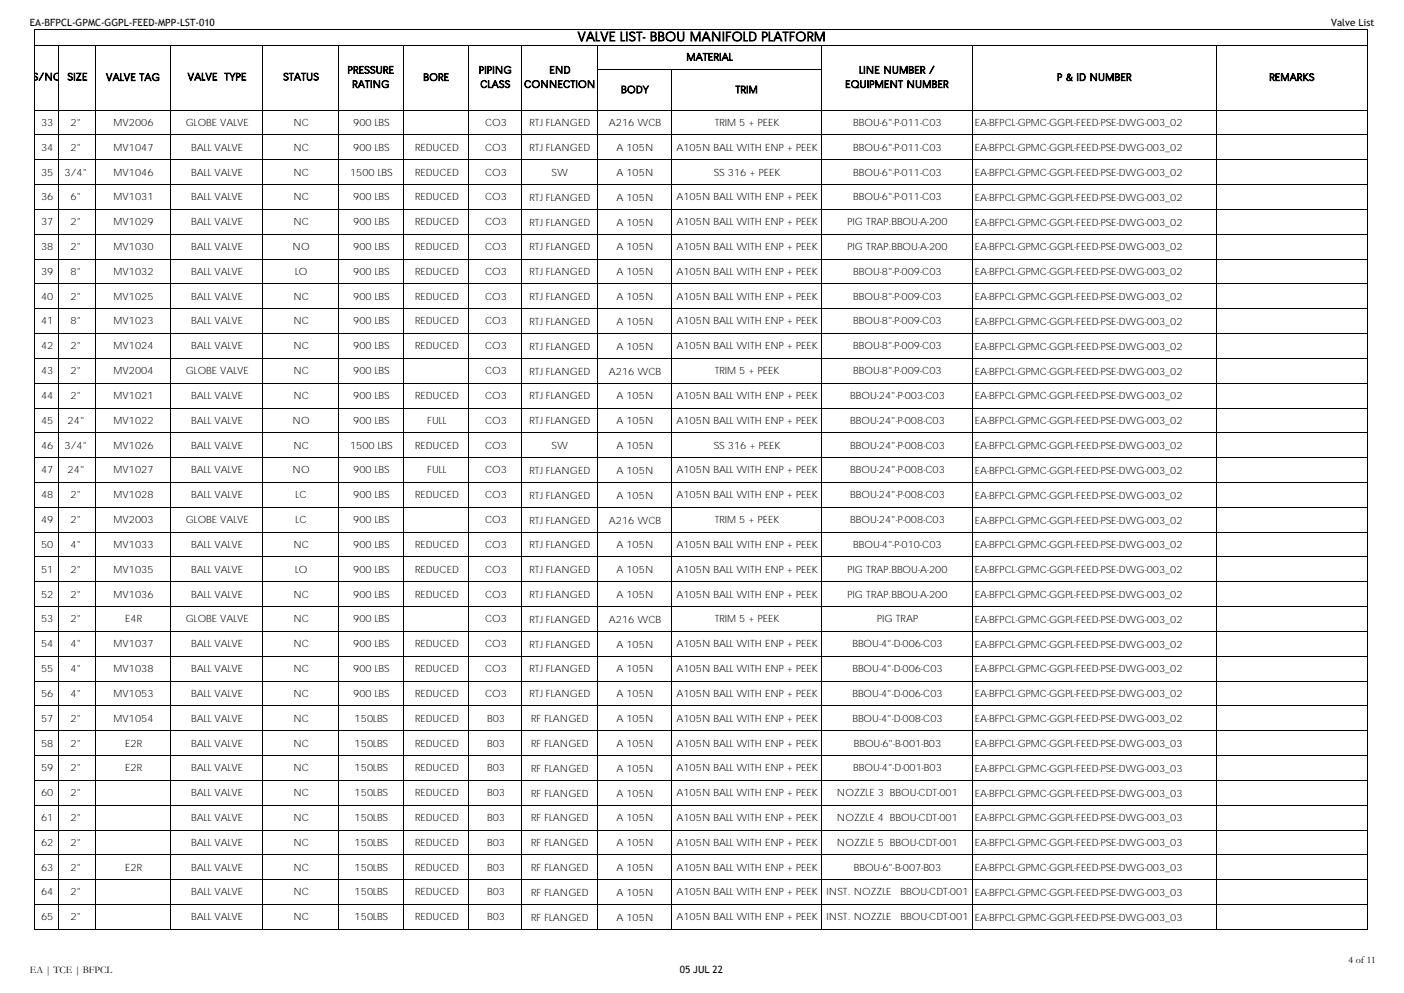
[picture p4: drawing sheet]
<svg xmlns="http://www.w3.org/2000/svg" width="297mm" height="210mm" viewBox="0 0 297 210" stroke-linecap="round" stroke-linejoin="round" font-family="sans-serif">
<defs><g id="words">
<text font-size="2.7" x="122.2" y="8.7">VALVE LIST- BBOU MANIFOLD PLATFORM</text>
<g font-size="2.1">
<text x="6.3" y="5.4">EA-BFPCL-GPMC-GGPL-FEED-MPP-LST-010</text>
<text x="281.6" y="5.4">Valve List</text>
<text x="6.9" y="17">S/NO SIZE</text>
<text x="22.4" y="17.1">VALVE TAG</text>
<text x="39.7" y="17">VALVE</text>
<text x="47.5" y="17">TYPE</text>
<text x="59.9" y="17">STATUS</text>
<text x="73.5" y="15.5">PRESSURE</text>
<text x="89.5" y="17.1">BORE</text>
<text x="101.3" y="15.5">PIPING</text>
<text x="116.2" y="15.5">END</text>
<text x="145.2" y="12.8">MATERIAL</text>
<text x="181.8" y="15.5">LINE NUMBER /</text>
<text x="223.6" y="17.1">P &amp; ID NUMBER</text>
<text x="268.5" y="17.1">REMARKS</text>
<text x="74.5" y="18.5">RATING</text>
<text x="101.6" y="18.5">CLASS</text>
<text x="110.9" y="18.5">CONNECTION</text>
<text x="131.4" y="19.7">BODY</text>
<text x="155.6" y="19.7">TRIM</text>
<text x="178.8" y="18.5">EQUIPMENT NUMBER</text>
<text x="8.7" y="26.6">33</text>
<text x="14.9" y="26.6">2&quot;</text>
<text x="24" y="26.6">MV2006</text>
<text x="39.3" y="26.6">GLOBE VALVE</text>
<text x="62.1" y="26.6">NC</text>
<text x="74.7" y="26.6">900 LBS</text>
<text x="102.6" y="26.6">CO3</text>
<text x="112" y="26.7">RTJ FLANGED</text>
<text x="128.8" y="26.7">A216 WCB</text>
<text x="151.2" y="26.6">TRIM 5 + PEEK</text>
<text x="180.5" y="26.6">BBOU-6&quot;-P-011-C03</text>
<text x="206.2" y="26.7">EA-BFPCL-GPMC-GGPL-FEED-PSE-DWG-003_02</text>
<text x="8.7" y="31.9">34</text>
<text x="14.9" y="31.9">2&quot;</text>
<text x="24" y="31.9">MV1047</text>
<text x="40.5" y="31.9">BALL VALVE</text>
<text x="62.1" y="31.9">NC</text>
<text x="74.7" y="31.9">900 LBS</text>
<text x="87.8" y="31.9">REDUCED</text>
<text x="102.6" y="31.9">CO3</text>
<text x="112" y="32">RTJ FLANGED</text>
<text x="130.4" y="32">A 105N</text>
<text x="143.1" y="31.9">A105N BALL WITH ENP + PEEK</text>
<text x="180.5" y="31.9">BBOU-6&quot;-P-011-C03</text>
<text x="206.2" y="32">EA-BFPCL-GPMC-GGPL-FEED-PSE-DWG-003_02</text>
<text x="8.7" y="37.1">35</text>
<text x="13.7" y="37.1">3/4&quot;</text>
<text x="24" y="37.1">MV1046</text>
<text x="40.5" y="37.1">BALL VALVE</text>
<text x="62.1" y="37.1">NC</text>
<text x="74" y="37.1">1500 LBS</text>
<text x="87.8" y="37.1">REDUCED</text>
<text x="102.6" y="37.1">CO3</text>
<text x="116.7" y="37.2">SW</text>
<text x="130.4" y="37.2">A 105N</text>
<text x="151" y="37.1">SS 316 + PEEK</text>
<text x="180.5" y="37.1">BBOU-6&quot;-P-011-C03</text>
<text x="206.2" y="37.2">EA-BFPCL-GPMC-GGPL-FEED-PSE-DWG-003_02</text>
<text x="8.7" y="42.4">36</text>
<text x="8.7" y="47.6">37</text>
<text x="14.9" y="42.4">6&quot;</text>
<text x="14.9" y="47.6">2&quot;</text>
<text x="24" y="42.4">MV1031</text>
<text x="24" y="47.6">MV1029</text>
<text x="40.5" y="42.4">BALL VALVE</text>
<text x="40.5" y="47.6">BALL VALVE</text>
<text x="62.1" y="42.4">NC</text>
<text x="62.1" y="47.6">NC</text>
<text x="74.7" y="42.4">900 LBS</text>
<text x="74.7" y="47.6">900 LBS</text>
<text x="87.8" y="42.4">REDUCED</text>
<text x="87.8" y="47.6">REDUCED</text>
<text x="102.6" y="42.4">CO3</text>
<text x="102.6" y="47.6">CO3</text>
<text x="112" y="42.5">RTJ FLANGED</text>
<text x="112" y="47.7">RTJ FLANGED</text>
<text x="130.4" y="42.5">A 105N</text>
<text x="130.4" y="47.7">A 105N</text>
<text x="143.1" y="42.4">A105N BALL WITH ENP + PEEK</text>
<text x="143.1" y="47.6">A105N BALL WITH ENP + PEEK</text>
<text x="179.3" y="47.6">PIG TRAP.BBOU-A-200</text>
<text x="180.5" y="42.4">BBOU-6&quot;-P-011-C03</text>
<text x="206.2" y="42.5">EA-BFPCL-GPMC-GGPL-FEED-PSE-DWG-003_02</text>
<text x="206.2" y="47.7">EA-BFPCL-GPMC-GGPL-FEED-PSE-DWG-003_02</text>
<text x="8.7" y="52.9">38</text>
<text x="14.9" y="52.9">2&quot;</text>
<text x="24" y="52.9">MV1030</text>
<text x="40.5" y="52.9">BALL VALVE</text>
<text x="61.9" y="52.9">NO</text>
<text x="74.7" y="52.9">900 LBS</text>
<text x="87.8" y="52.9">REDUCED</text>
<text x="102.6" y="52.9">CO3</text>
<text x="112" y="53">RTJ FLANGED</text>
<text x="130.4" y="53">A 105N</text>
<text x="143.1" y="52.9">A105N BALL WITH ENP + PEEK</text>
<text x="179.3" y="52.9">PIG TRAP.BBOU-A-200</text>
<text x="206.2" y="53">EA-BFPCL-GPMC-GGPL-FEED-PSE-DWG-003_02</text>
<text x="8.7" y="58.1">39</text>
<text x="14.9" y="58.1">8&quot;</text>
<text x="24" y="58.1">MV1032</text>
<text x="40.5" y="58.1">BALL VALVE</text>
<text x="62.4" y="58.1">LO</text>
<text x="74.7" y="58.1">900 LBS</text>
<text x="87.8" y="58.1">REDUCED</text>
<text x="102.6" y="58.1">CO3</text>
<text x="112" y="58.2">RTJ FLANGED</text>
<text x="130.4" y="58.2">A 105N</text>
<text x="143.1" y="58.1">A105N BALL WITH ENP + PEEK</text>
<text x="180.5" y="58.1">BBOU-8&quot;-P-009-C03</text>
<text x="206.2" y="58.2">EA-BFPCL-GPMC-GGPL-FEED-PSE-DWG-003_02</text>
<text x="8.7" y="63.4">40</text>
<text x="14.9" y="63.4">2&quot;</text>
<text x="24" y="63.4">MV1025</text>
<text x="40.5" y="63.4">BALL VALVE</text>
<text x="62.1" y="63.4">NC</text>
<text x="74.7" y="63.4">900 LBS</text>
<text x="87.8" y="63.4">REDUCED</text>
<text x="102.6" y="63.4">CO3</text>
<text x="112" y="63.5">RTJ FLANGED</text>
<text x="130.4" y="63.5">A 105N</text>
<text x="143.1" y="63.4">A105N BALL WITH ENP + PEEK</text>
<text x="180.5" y="63.4">BBOU-8&quot;-P-009-C03</text>
<text x="206.2" y="63.5">EA-BFPCL-GPMC-GGPL-FEED-PSE-DWG-003_02</text>
<text x="8.7" y="68.6">41</text>
<text x="14.9" y="68.6">8&quot;</text>
<text x="24" y="68.6">MV1023</text>
<text x="40.5" y="68.6">BALL VALVE</text>
<text x="62.1" y="68.6">NC</text>
<text x="74.7" y="68.6">900 LBS</text>
<text x="87.8" y="68.6">REDUCED</text>
<text x="102.6" y="68.6">CO3</text>
<text x="112" y="68.7">RTJ FLANGED</text>
<text x="130.4" y="68.7">A 105N</text>
<text x="143.1" y="68.6">A105N BALL WITH ENP + PEEK</text>
<text x="180.5" y="68.6">BBOU-8&quot;-P-009-C03</text>
<text x="206.2" y="68.7">EA-BFPCL-GPMC-GGPL-FEED-PSE-DWG-003_02</text>
<text x="8.7" y="73.9">42</text>
<text x="14.9" y="73.9">2&quot;</text>
<text x="24" y="73.9">MV1024</text>
<text x="40.5" y="73.9">BALL VALVE</text>
<text x="62.1" y="73.9">NC</text>
<text x="74.7" y="73.9">900 LBS</text>
<text x="87.8" y="73.9">REDUCED</text>
<text x="102.6" y="73.9">CO3</text>
<text x="112" y="74">RTJ FLANGED</text>
<text x="130.4" y="74">A 105N</text>
<text x="143.1" y="73.9">A105N BALL WITH ENP + PEEK</text>
<text x="180.5" y="73.9">BBOU-8&quot;-P-009-C03</text>
<text x="206.2" y="74">EA-BFPCL-GPMC-GGPL-FEED-PSE-DWG-003_02</text>
<text x="8.7" y="79.1">43</text>
<text x="14.9" y="79.1">2&quot;</text>
<text x="24" y="79.1">MV2004</text>
<text x="39.3" y="79.1">GLOBE VALVE</text>
<text x="62.1" y="79.1">NC</text>
<text x="74.7" y="79.1">900 LBS</text>
<text x="102.6" y="79.1">CO3</text>
<text x="112" y="79.2">RTJ FLANGED</text>
<text x="128.8" y="79.2">A216 WCB</text>
<text x="151.2" y="79.1">TRIM 5 + PEEK</text>
<text x="180.5" y="79.1">BBOU-8&quot;-P-009-C03</text>
<text x="206.2" y="79.2">EA-BFPCL-GPMC-GGPL-FEED-PSE-DWG-003_02</text>
<text x="8.7" y="84.4">44</text>
<text x="8.7" y="89.6">45</text>
<text x="14.3" y="89.6">24&quot;</text>
<text x="14.9" y="84.4">2&quot;</text>
<text x="24" y="84.4">MV1021</text>
<text x="24" y="89.6">MV1022</text>
<text x="40.5" y="84.4">BALL VALVE</text>
<text x="40.5" y="89.6">BALL VALVE</text>
<text x="61.9" y="89.6">NO</text>
<text x="62.1" y="84.4">NC</text>
<text x="74.7" y="84.4">900 LBS</text>
<text x="74.7" y="89.6">900 LBS</text>
<text x="87.8" y="84.4">REDUCED</text>
<text x="90.4" y="89.6">FULL</text>
<text x="102.6" y="84.4">CO3</text>
<text x="102.6" y="89.6">CO3</text>
<text x="112" y="84.5">RTJ FLANGED</text>
<text x="112" y="89.7">RTJ FLANGED</text>
<text x="130.4" y="84.5">A 105N</text>
<text x="130.4" y="89.7">A 105N</text>
<text x="143.1" y="84.4">A105N BALL WITH ENP + PEEK</text>
<text x="143.1" y="89.6">A105N BALL WITH ENP + PEEK</text>
<text x="179.9" y="84.4">BBOU-24&quot;-P-003-C03</text>
<text x="179.9" y="89.6">BBOU-24&quot;-P-008-C03</text>
<text x="206.2" y="84.5">EA-BFPCL-GPMC-GGPL-FEED-PSE-DWG-003_02</text>
<text x="206.2" y="89.7">EA-BFPCL-GPMC-GGPL-FEED-PSE-DWG-003_02</text>
<text x="8.7" y="94.9">46</text>
<text x="13.7" y="94.9">3/4&quot;</text>
<text x="24" y="94.9">MV1026</text>
<text x="40.5" y="94.9">BALL VALVE</text>
<text x="62.1" y="94.9">NC</text>
<text x="74" y="94.9">1500 LBS</text>
<text x="87.8" y="94.9">REDUCED</text>
<text x="102.6" y="94.9">CO3</text>
<text x="116.7" y="95">SW</text>
<text x="130.4" y="95">A 105N</text>
<text x="151" y="94.9">SS 316 + PEEK</text>
<text x="179.9" y="94.9">BBOU-24&quot;-P-008-C03</text>
<text x="206.2" y="95">EA-BFPCL-GPMC-GGPL-FEED-PSE-DWG-003_02</text>
<text x="8.7" y="100.1">47</text>
<text x="14.3" y="100.1">24&quot;</text>
<text x="24" y="100.1">MV1027</text>
<text x="40.5" y="100.1">BALL VALVE</text>
<text x="61.9" y="100.1">NO</text>
<text x="74.7" y="100.1">900 LBS</text>
<text x="90.4" y="100.1">FULL</text>
<text x="102.6" y="100.1">CO3</text>
<text x="112" y="100.2">RTJ FLANGED</text>
<text x="130.4" y="100.2">A 105N</text>
<text x="143.1" y="100.1">A105N BALL WITH ENP + PEEK</text>
<text x="179.9" y="100.1">BBOU-24&quot;-P-008-C03</text>
<text x="206.2" y="100.2">EA-BFPCL-GPMC-GGPL-FEED-PSE-DWG-003_02</text>
<text x="8.7" y="105.4">48</text>
<text x="14.9" y="105.4">2&quot;</text>
<text x="24" y="105.4">MV1028</text>
<text x="40.5" y="105.4">BALL VALVE</text>
<text x="62.5" y="105.4">LC</text>
<text x="74.7" y="105.4">900 LBS</text>
<text x="87.8" y="105.4">REDUCED</text>
<text x="102.6" y="105.4">CO3</text>
<text x="112" y="105.5">RTJ FLANGED</text>
<text x="130.4" y="105.5">A 105N</text>
<text x="143.1" y="105.4">A105N BALL WITH ENP + PEEK</text>
<text x="179.9" y="105.4">BBOU-24&quot;-P-008-C03</text>
<text x="206.2" y="105.5">EA-BFPCL-GPMC-GGPL-FEED-PSE-DWG-003_02</text>
<text x="8.7" y="110.6">49</text>
<text x="14.9" y="110.6">2&quot;</text>
<text x="24" y="110.6">MV2003</text>
<text x="39.3" y="110.6">GLOBE VALVE</text>
<text x="62.5" y="110.6">LC</text>
<text x="74.7" y="110.6">900 LBS</text>
<text x="102.6" y="110.6">CO3</text>
<text x="112" y="110.7">RTJ FLANGED</text>
<text x="128.8" y="110.7">A216 WCB</text>
<text x="151.2" y="110.6">TRIM 5 + PEEK</text>
<text x="179.9" y="110.6">BBOU-24&quot;-P-008-C03</text>
<text x="206.2" y="110.7">EA-BFPCL-GPMC-GGPL-FEED-PSE-DWG-003_02</text>
<text x="8.7" y="115.9">50</text>
<text x="14.9" y="115.9">4&quot;</text>
<text x="24" y="115.9">MV1033</text>
<text x="40.5" y="115.9">BALL VALVE</text>
<text x="62.1" y="115.9">NC</text>
<text x="74.7" y="115.9">900 LBS</text>
<text x="87.8" y="115.9">REDUCED</text>
<text x="102.6" y="115.9">CO3</text>
<text x="112" y="116">RTJ FLANGED</text>
<text x="130.4" y="116">A 105N</text>
<text x="143.1" y="115.9">A105N BALL WITH ENP + PEEK</text>
<text x="180.5" y="115.9">BBOU-4&quot;-P-010-C03</text>
<text x="206.2" y="116">EA-BFPCL-GPMC-GGPL-FEED-PSE-DWG-003_02</text>
<text x="8.7" y="121.1">51</text>
<text x="14.9" y="121.1">2&quot;</text>
<text x="24" y="121.1">MV1035</text>
<text x="40.5" y="121.1">BALL VALVE</text>
<text x="62.4" y="121.1">LO</text>
<text x="74.7" y="121.1">900 LBS</text>
<text x="87.8" y="121.1">REDUCED</text>
<text x="102.6" y="121.1">CO3</text>
<text x="112" y="121.2">RTJ FLANGED</text>
<text x="130.4" y="121.2">A 105N</text>
<text x="143.1" y="121.1">A105N BALL WITH ENP + PEEK</text>
<text x="179.3" y="121.1">PIG TRAP.BBOU-A-200</text>
<text x="206.2" y="121.2">EA-BFPCL-GPMC-GGPL-FEED-PSE-DWG-003_02</text>
<text x="8.7" y="126.4">52</text>
<text x="8.7" y="131.6">53</text>
<text x="14.9" y="126.4">2&quot;</text>
<text x="14.9" y="131.6">2&quot;</text>
<text x="24" y="126.4">MV1036</text>
<text x="26.5" y="131.6">E4R</text>
<text x="39.3" y="131.6">GLOBE VALVE</text>
<text x="40.5" y="126.4">BALL VALVE</text>
<text x="62.1" y="126.4">NC</text>
<text x="62.1" y="131.6">NC</text>
<text x="74.7" y="126.4">900 LBS</text>
<text x="74.7" y="131.6">900 LBS</text>
<text x="87.8" y="126.4">REDUCED</text>
<text x="102.6" y="126.4">CO3</text>
<text x="102.6" y="131.6">CO3</text>
<text x="112" y="126.5">RTJ FLANGED</text>
<text x="112" y="131.7">RTJ FLANGED</text>
<text x="128.8" y="131.7">A216 WCB</text>
<text x="130.4" y="126.5">A 105N</text>
<text x="143.1" y="126.4">A105N BALL WITH ENP + PEEK</text>
<text x="151.2" y="131.6">TRIM 5 + PEEK</text>
<text x="179.3" y="126.4">PIG TRAP.BBOU-A-200</text>
<text x="185.6" y="131.6">PIG TRAP</text>
<text x="206.2" y="126.5">EA-BFPCL-GPMC-GGPL-FEED-PSE-DWG-003_02</text>
<text x="206.2" y="131.7">EA-BFPCL-GPMC-GGPL-FEED-PSE-DWG-003_02</text>
<text x="8.7" y="136.9">54</text>
<text x="14.9" y="136.9">4&quot;</text>
<text x="24" y="136.9">MV1037</text>
<text x="40.5" y="136.9">BALL VALVE</text>
<text x="62.1" y="136.9">NC</text>
<text x="74.7" y="136.9">900 LBS</text>
<text x="87.8" y="136.9">REDUCED</text>
<text x="102.6" y="136.9">CO3</text>
<text x="112" y="137">RTJ FLANGED</text>
<text x="130.4" y="137">A 105N</text>
<text x="143.1" y="136.9">A105N BALL WITH ENP + PEEK</text>
<text x="180.3" y="136.9">BBOU-4&quot;-D-006-C03</text>
<text x="206.2" y="137">EA-BFPCL-GPMC-GGPL-FEED-PSE-DWG-003_02</text>
<text x="8.7" y="142.1">55</text>
<text x="14.9" y="142.1">4&quot;</text>
<text x="24" y="142.1">MV1038</text>
<text x="40.5" y="142.1">BALL VALVE</text>
<text x="62.1" y="142.1">NC</text>
<text x="74.7" y="142.1">900 LBS</text>
<text x="87.8" y="142.1">REDUCED</text>
<text x="102.6" y="142.1">CO3</text>
<text x="112" y="142.2">RTJ FLANGED</text>
<text x="130.4" y="142.2">A 105N</text>
<text x="143.1" y="142.1">A105N BALL WITH ENP + PEEK</text>
<text x="180.3" y="142.1">BBOU-4&quot;-D-006-C03</text>
<text x="206.2" y="142.2">EA-BFPCL-GPMC-GGPL-FEED-PSE-DWG-003_02</text>
<text x="8.7" y="147.4">56</text>
<text x="14.9" y="147.4">4&quot;</text>
<text x="24" y="147.4">MV1053</text>
<text x="40.5" y="147.4">BALL VALVE</text>
<text x="62.1" y="147.4">NC</text>
<text x="74.7" y="147.4">900 LBS</text>
<text x="87.8" y="147.4">REDUCED</text>
<text x="102.6" y="147.4">CO3</text>
<text x="112" y="147.5">RTJ FLANGED</text>
<text x="130.4" y="147.5">A 105N</text>
<text x="143.1" y="147.4">A105N BALL WITH ENP + PEEK</text>
<text x="180.3" y="147.4">BBOU-4&quot;-D-006-C03</text>
<text x="206.2" y="147.5">EA-BFPCL-GPMC-GGPL-FEED-PSE-DWG-003_02</text>
<text x="8.7" y="152.6">57</text>
<text x="14.9" y="152.6">2&quot;</text>
<text x="24" y="152.6">MV1054</text>
<text x="40.5" y="152.6">BALL VALVE</text>
<text x="62.1" y="152.6">NC</text>
<text x="75" y="152.6">150LBS</text>
<text x="87.8" y="152.6">REDUCED</text>
<text x="103" y="152.6">B03</text>
<text x="112.4" y="152.7">RF FLANGED</text>
<text x="130.4" y="152.7">A 105N</text>
<text x="143.1" y="152.6">A105N BALL WITH ENP + PEEK</text>
<text x="180.3" y="152.6">BBOU-4&quot;-D-008-C03</text>
<text x="206.2" y="152.7">EA-BFPCL-GPMC-GGPL-FEED-PSE-DWG-003_02</text>
<text x="8.7" y="157.9">58</text>
<text x="14.9" y="157.9">2&quot;</text>
<text x="26.5" y="157.9">E2R</text>
<text x="40.5" y="157.9">BALL VALVE</text>
<text x="62.1" y="157.9">NC</text>
<text x="75" y="157.9">150LBS</text>
<text x="87.8" y="157.9">REDUCED</text>
<text x="103" y="157.9">B03</text>
<text x="112.4" y="158">RF FLANGED</text>
<text x="130.4" y="158">A 105N</text>
<text x="143.1" y="157.9">A105N BALL WITH ENP + PEEK</text>
<text x="180.6" y="157.9">BBOU-6&quot;-B-001-B03</text>
<text x="206.2" y="158">EA-BFPCL-GPMC-GGPL-FEED-PSE-DWG-003_03</text>
<text x="8.7" y="163.1">59</text>
<text x="14.9" y="163.1">2&quot;</text>
<text x="26.5" y="163.1">E2R</text>
<text x="40.5" y="163.1">BALL VALVE</text>
<text x="62.1" y="163.1">NC</text>
<text x="75" y="163.1">150LBS</text>
<text x="87.8" y="163.1">REDUCED</text>
<text x="103" y="163.1">B03</text>
<text x="112.4" y="163.2">RF FLANGED</text>
<text x="130.4" y="163.2">A 105N</text>
<text x="143.1" y="163.1">A105N BALL WITH ENP + PEEK</text>
<text x="180.5" y="163.1">BBOU-4&quot;-D-001-B03</text>
<text x="206.2" y="163.2">EA-BFPCL-GPMC-GGPL-FEED-PSE-DWG-003_03</text>
<text x="8.7" y="168.4">60</text>
<text x="8.7" y="173.6">61</text>
<text x="14.9" y="168.4">2&quot;</text>
<text x="14.9" y="173.6">2&quot;</text>
<text x="40.5" y="168.4">BALL VALVE</text>
<text x="40.5" y="173.6">BALL VALVE</text>
<text x="62.1" y="168.4">NC</text>
<text x="62.1" y="173.6">NC</text>
<text x="75" y="168.4">150LBS</text>
<text x="75" y="173.6">150LBS</text>
<text x="87.8" y="168.4">REDUCED</text>
<text x="87.8" y="173.6">REDUCED</text>
<text x="103" y="168.4">B03</text>
<text x="103" y="173.6">B03</text>
<text x="112.4" y="168.5">RF FLANGED</text>
<text x="112.4" y="173.7">RF FLANGED</text>
<text x="130.4" y="168.5">A 105N</text>
<text x="130.4" y="173.7">A 105N</text>
<text x="143.1" y="168.4">A105N BALL WITH ENP + PEEK</text>
<text x="143.1" y="173.6">A105N BALL WITH ENP + PEEK</text>
<text x="177.1" y="168.4">NOZZLE 3 BBOU-CDT-001</text>
<text x="177.1" y="173.6">NOZZLE 4 BBOU-CDT-001</text>
<text x="206.2" y="168.5">EA-BFPCL-GPMC-GGPL-FEED-PSE-DWG-003_03</text>
<text x="206.2" y="173.7">EA-BFPCL-GPMC-GGPL-FEED-PSE-DWG-003_03</text>
<text x="8.7" y="178.9">62</text>
<text x="14.9" y="178.9">2&quot;</text>
<text x="40.5" y="178.9">BALL VALVE</text>
<text x="62.1" y="178.9">NC</text>
<text x="75" y="178.9">150LBS</text>
<text x="87.8" y="178.9">REDUCED</text>
<text x="103" y="178.9">B03</text>
<text x="112.4" y="179">RF FLANGED</text>
<text x="130.4" y="179">A 105N</text>
<text x="143.1" y="178.9">A105N BALL WITH ENP + PEEK</text>
<text x="177.1" y="178.9">NOZZLE 5 BBOU-CDT-001</text>
<text x="206.2" y="179">EA-BFPCL-GPMC-GGPL-FEED-PSE-DWG-003_03</text>
<text x="8.7" y="184.1">63</text>
<text x="14.9" y="184.1">2&quot;</text>
<text x="26.5" y="184.1">E2R</text>
<text x="40.5" y="184.1">BALL VALVE</text>
<text x="62.1" y="184.1">NC</text>
<text x="75" y="184.1">150LBS</text>
<text x="87.8" y="184.1">REDUCED</text>
<text x="103" y="184.1">B03</text>
<text x="112.4" y="184.2">RF FLANGED</text>
<text x="130.4" y="184.2">A 105N</text>
<text x="143.1" y="184.1">A105N BALL WITH ENP + PEEK</text>
<text x="180.6" y="184.1">BBOU-6&quot;-B-007-B03</text>
<text x="206.2" y="184.2">EA-BFPCL-GPMC-GGPL-FEED-PSE-DWG-003_03</text>
<text x="8.7" y="189.4">64</text>
<text x="14.9" y="189.4">2&quot;</text>
<text x="40.5" y="189.4">BALL VALVE</text>
<text x="62.1" y="189.4">NC</text>
<text x="75" y="189.4">150LBS</text>
<text x="87.8" y="189.4">REDUCED</text>
<text x="103" y="189.4">B03</text>
<text x="112.4" y="189.5">RF FLANGED</text>
<text x="130.4" y="189.5">A 105N</text>
<text x="143.1" y="189.4">A105N BALL WITH ENP + PEEK</text>
<text x="174.9" y="189.4">INST. NOZZLE</text>
<text x="190.5" y="189.4">BBOU-CDT-001</text>
<text x="206.2" y="189.5">EA-BFPCL-GPMC-GGPL-FEED-PSE-DWG-003_03</text>
<text x="8.7" y="194.6">65</text>
<text x="14.9" y="194.6">2&quot;</text>
<text x="40.5" y="194.6">BALL VALVE</text>
<text x="62.1" y="194.6">NC</text>
<text x="75" y="194.6">150LBS</text>
<text x="87.8" y="194.6">REDUCED</text>
<text x="103" y="194.6">B03</text>
<text x="112.4" y="194.7">RF FLANGED</text>
<text x="130.4" y="194.7">A 105N</text>
<text x="143.1" y="194.6">A105N BALL WITH ENP + PEEK</text>
<text x="174.9" y="194.6">INST. NOZZLE</text>
<text x="190.5" y="194.6">BBOU-CDT-001</text>
<text x="206.2" y="194.7">EA-BFPCL-GPMC-GGPL-FEED-PSE-DWG-003_03</text>
<text x="285.3" y="203.8">4 of 11</text>
<text x="6.3" y="205.9">EA | TCE | BFPCL</text>
<text x="143.8" y="205.9">05 JUL 22</text>
</g>
</g></defs>
<g fill="none" stroke="#000" stroke-width=".21">
<path d="M7.4 6.1v17.3M7.5 6.1h281.9M7.5 9.5h281.9M12.3 9.6v13.8M20.2 9.6v13.8M36 9.6v13.8M55.6 9.6v13.8M71.5 9.6v13.8M85.4 9.6v13.8M99.2 9.6v13.8M110.4 9.6v13.8M126.5 9.6v13.8"/>
<path d="M126.6 14.8h47.2M142.1 14.9v8.5M173.7 9.6v13.8M205.7 9.6v13.8M257.3 9.6v13.8M289.3 6.2v17.2M7.5 23.3h281.9"/>
</g>
<g fill="#fff">
<path d="M7.5 23.4h198.3v173.2h-198.3z" fill-rule="evenodd"/>
<path d="M257.3 23.4h32v173.2h-32z" fill-rule="evenodd"/>
</g>
<g fill="none" stroke="#000" stroke-width=".21">
<path d="M7.4 23.2v173.4M7.5 23.3h281.9M7.5 28.5h281.9M7.5 33.8h281.9M7.5 39h281.9M12.3 23.4v173.2M20.2 23.4v173.2M36 23.4v173.2M55.6 23.4v173.2M71.5 23.4v173.2M85.4 23.4v173.2M99.2 23.4v173.2"/>
<path d="M110.4 23.4v173.2M126.5 23.4v173.2M142.1 23.4v173.2M173.7 23.4v173.2M205.7 23.4v173.2M257.3 23.4v173.2M289.3 23.4v173.2M7.5 44.3h281.9M7.5 49.5h281.9M7.5 54.8h281.9M7.5 60h281.9M7.5 65.3h281.9"/>
<path d="M7.5 70.5h281.9M7.5 75.8h281.9M7.5 81h281.9M7.5 86.3h281.9M7.5 91.5h281.9M7.5 96.8h281.9M7.5 102h281.9M7.5 107.3h281.9M7.5 112.5h281.9M7.5 117.8h281.9M7.5 123h281.9M7.5 128.3h281.9"/>
<path d="M7.5 133.5h281.9M7.5 138.8h281.9M7.5 144h281.9M7.5 149.3h281.9M7.5 154.6h281.9M7.5 159.8h281.9M7.5 165.1h281.9M7.5 170.3h281.9M7.5 175.5h281.9M7.5 180.8h281.9M7.5 186h281.9M7.5 191.3h281.9"/>
<path d="M7.5 196.6h281.9"/>
</g>
<use href="#words"/>
</svg>
